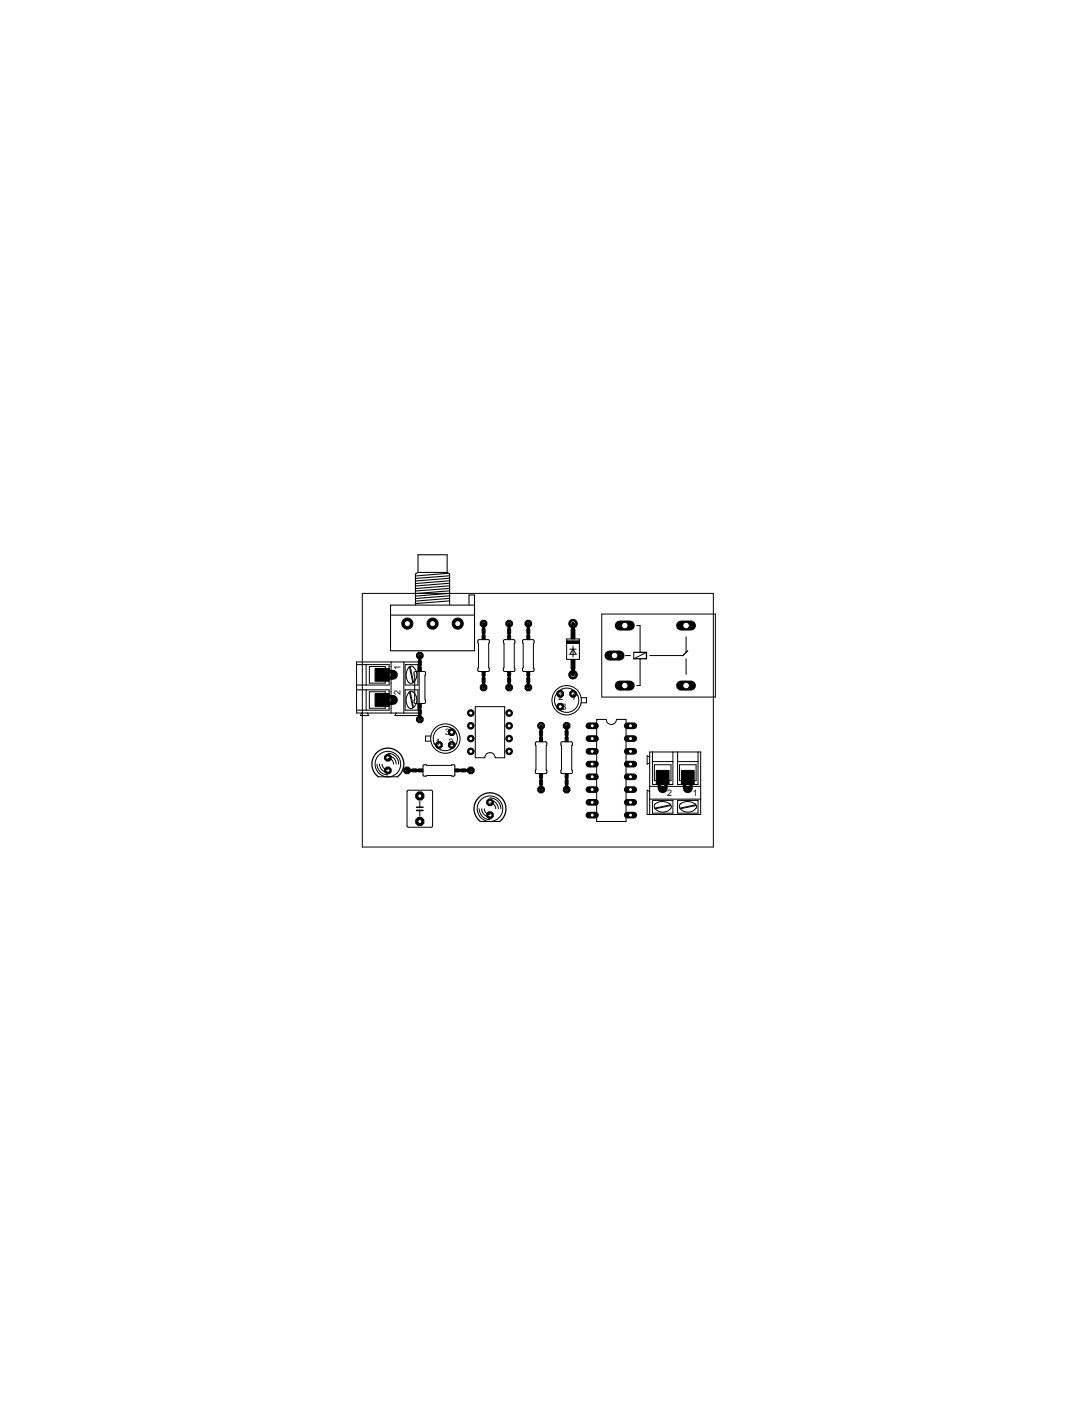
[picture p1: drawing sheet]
<svg xmlns="http://www.w3.org/2000/svg" width="216mm" height="279mm" viewBox="0 0 216 279" stroke-linecap="round" stroke-linejoin="round" font-family="sans-serif">
<defs><g id="words">
<g font-size="2">
<text x="79.6" y="133.2" transform="rotate(-90 79.6 133.2)">1</text>
<text x="79.6" y="138.3" transform="rotate(-90 79.6 138.3)">2</text>
<text x="111" y="139.3">2</text>
<text x="111.7" y="141.2">3</text>
<text x="113.6" y="139.3">1</text>
<text x="86.6" y="148.1">1</text>
<text x="88.5" y="146.2">3</text>
<text x="89.2" y="148.1">2</text>
<text x="132.7" y="158.3">2</text>
<text x="137.7" y="158.3">1</text>
</g>
</g></defs>
<path d="M76.1 134.2h2" fill="none" stroke="#000" stroke-width="2"/>
<circle cx="77.1" cy="134.2" r=".66" fill="#fff" stroke="#000" stroke-width=".2"/>
<path d="M76.1 139.2h2" fill="none" stroke="#000" stroke-width="2"/>
<circle cx="77.1" cy="139.2" r=".66" fill="#fff" stroke="#000" stroke-width=".2"/>
<circle cx="83.5" cy="143.1" r=".71" fill="#000" stroke="#000" stroke-width=".2"/>
<circle cx="83.5" cy="143.1" r=".4" fill="#fff" stroke="#000" stroke-width=".2"/>
<circle cx="83.5" cy="130.4" r=".71" fill="#000" stroke="#000" stroke-width=".2"/>
<circle cx="83.5" cy="130.4" r=".4" fill="#fff" stroke="#000" stroke-width=".2"/>
<circle cx="80.9" cy="153.2" r=".71" fill="#000" stroke="#000" stroke-width=".2"/>
<circle cx="80.9" cy="153.2" r=".4" fill="#fff" stroke="#000" stroke-width=".2"/>
<circle cx="93.6" cy="153.2" r=".71" fill="#000" stroke="#000" stroke-width=".2"/>
<circle cx="93.6" cy="153.2" r=".4" fill="#fff" stroke="#000" stroke-width=".2"/>
<circle cx="112.6" cy="144.3" r=".71" fill="#000" stroke="#000" stroke-width=".2"/>
<circle cx="112.6" cy="144.3" r=".4" fill="#fff" stroke="#000" stroke-width=".2"/>
<circle cx="112.6" cy="157" r=".71" fill="#000" stroke="#000" stroke-width=".2"/>
<circle cx="112.6" cy="157" r=".4" fill="#fff" stroke="#000" stroke-width=".2"/>
<circle cx="101.2" cy="136.7" r=".71" fill="#000" stroke="#000" stroke-width=".2"/>
<circle cx="101.2" cy="136.7" r=".4" fill="#fff" stroke="#000" stroke-width=".2"/>
<circle cx="101.2" cy="124" r=".71" fill="#000" stroke="#000" stroke-width=".2"/>
<circle cx="101.2" cy="124" r=".4" fill="#fff" stroke="#000" stroke-width=".2"/>
<circle cx="107.6" cy="157" r=".71" fill="#000" stroke="#000" stroke-width=".2"/>
<circle cx="107.6" cy="157" r=".4" fill="#fff" stroke="#000" stroke-width=".2"/>
<circle cx="107.6" cy="144.3" r=".71" fill="#000" stroke="#000" stroke-width=".2"/>
<circle cx="107.6" cy="144.3" r=".4" fill="#fff" stroke="#000" stroke-width=".2"/>
<circle cx="105" cy="124" r=".71" fill="#000" stroke="#000" stroke-width=".2"/>
<circle cx="105" cy="124" r=".4" fill="#fff" stroke="#000" stroke-width=".2"/>
<circle cx="105" cy="136.7" r=".71" fill="#000" stroke="#000" stroke-width=".2"/>
<circle cx="105" cy="136.7" r=".4" fill="#fff" stroke="#000" stroke-width=".2"/>
<circle cx="96.1" cy="136.7" r=".71" fill="#000" stroke="#000" stroke-width=".2"/>
<circle cx="96.1" cy="136.7" r=".4" fill="#fff" stroke="#000" stroke-width=".2"/>
<circle cx="96.1" cy="124" r=".71" fill="#000" stroke="#000" stroke-width=".2"/>
<circle cx="96.1" cy="124" r=".4" fill="#fff" stroke="#000" stroke-width=".2"/>
<circle cx="87.3" cy="148.1" r=".71" fill="#000" stroke="#000" stroke-width=".2"/>
<circle cx="87.3" cy="148.1" r=".4" fill="#fff" stroke="#000" stroke-width=".2"/>
<circle cx="89.8" cy="148.1" r=".71" fill="#000" stroke="#000" stroke-width=".2"/>
<circle cx="89.8" cy="148.1" r=".4" fill="#fff" stroke="#000" stroke-width=".2"/>
<circle cx="89.8" cy="145.6" r=".71" fill="#000" stroke="#000" stroke-width=".2"/>
<circle cx="89.8" cy="145.6" r=".4" fill="#fff" stroke="#000" stroke-width=".2"/>
<circle cx="113.9" cy="138" r=".71" fill="#000" stroke="#000" stroke-width=".2"/>
<circle cx="113.9" cy="138" r=".4" fill="#fff" stroke="#000" stroke-width=".2"/>
<circle cx="111.4" cy="138" r=".71" fill="#000" stroke="#000" stroke-width=".2"/>
<circle cx="111.4" cy="138" r=".4" fill="#fff" stroke="#000" stroke-width=".2"/>
<circle cx="111.4" cy="140.5" r=".71" fill="#000" stroke="#000" stroke-width=".2"/>
<circle cx="111.4" cy="140.5" r=".4" fill="#fff" stroke="#000" stroke-width=".2"/>
<circle cx="83.5" cy="158.3" r=".87" fill="#000" stroke="#000" stroke-width=".2"/>
<circle cx="83.5" cy="158.3" r=".4" fill="#fff" stroke="#000" stroke-width=".2"/>
<circle cx="83.5" cy="163.4" r=".87" fill="#000" stroke="#000" stroke-width=".2"/>
<circle cx="83.5" cy="163.4" r=".4" fill="#fff" stroke="#000" stroke-width=".2"/>
<circle cx="77.1" cy="150.7" r=".71" fill="#000" stroke="#000" stroke-width=".2"/>
<circle cx="77.1" cy="150.7" r=".4" fill="#fff" stroke="#000" stroke-width=".2"/>
<circle cx="77.1" cy="153.2" r=".71" fill="#000" stroke="#000" stroke-width=".2"/>
<circle cx="77.1" cy="153.2" r=".4" fill="#fff" stroke="#000" stroke-width=".2"/>
<circle cx="97.4" cy="159.6" r=".71" fill="#000" stroke="#000" stroke-width=".2"/>
<circle cx="97.4" cy="159.6" r=".4" fill="#fff" stroke="#000" stroke-width=".2"/>
<circle cx="97.4" cy="162.1" r=".71" fill="#000" stroke="#000" stroke-width=".2"/>
<circle cx="97.4" cy="162.1" r=".4" fill="#fff" stroke="#000" stroke-width=".2"/>
<circle cx="113.9" cy="134.2" r=".85" fill="#000" stroke="#000" stroke-width=".2"/>
<circle cx="113.9" cy="134.2" r=".55" fill="#fff" stroke="#000" stroke-width=".2"/>
<circle cx="113.9" cy="124" r=".85" fill="#000" stroke="#000" stroke-width=".2"/>
<circle cx="113.9" cy="124" r=".55" fill="#fff" stroke="#000" stroke-width=".2"/>
<circle cx="101.2" cy="149.4" r=".66" fill="#000" stroke="#000" stroke-width=".2"/>
<circle cx="101.2" cy="149.4" r=".4" fill="#fff" stroke="#000" stroke-width=".2"/>
<circle cx="101.2" cy="146.9" r=".66" fill="#000" stroke="#000" stroke-width=".2"/>
<circle cx="101.2" cy="146.9" r=".4" fill="#fff" stroke="#000" stroke-width=".2"/>
<circle cx="93.6" cy="146.9" r=".66" fill="#000" stroke="#000" stroke-width=".2"/>
<circle cx="93.6" cy="146.9" r=".4" fill="#fff" stroke="#000" stroke-width=".2"/>
<circle cx="93.6" cy="149.4" r=".66" fill="#000" stroke="#000" stroke-width=".2"/>
<circle cx="93.6" cy="149.4" r=".4" fill="#fff" stroke="#000" stroke-width=".2"/>
<circle cx="101.2" cy="144.3" r=".66" fill="#000" stroke="#000" stroke-width=".2"/>
<circle cx="101.2" cy="144.3" r=".4" fill="#fff" stroke="#000" stroke-width=".2"/>
<circle cx="101.2" cy="141.8" r=".66" fill="#000" stroke="#000" stroke-width=".2"/>
<circle cx="101.2" cy="141.8" r=".4" fill="#fff" stroke="#000" stroke-width=".2"/>
<circle cx="93.6" cy="144.3" r=".66" fill="#000" stroke="#000" stroke-width=".2"/>
<circle cx="93.6" cy="144.3" r=".4" fill="#fff" stroke="#000" stroke-width=".2"/>
<circle cx="93.6" cy="141.8" r=".66" fill="#000" stroke="#000" stroke-width=".2"/>
<circle cx="93.6" cy="141.8" r=".4" fill="#fff" stroke="#000" stroke-width=".2"/>
<path d="M117.1 144.3h1.3" fill="none" stroke="#000" stroke-width="1.3"/>
<circle cx="117.7" cy="144.3" r=".4" fill="#fff" stroke="#000" stroke-width=".2"/>
<path d="M117.1 146.9h1.3" fill="none" stroke="#000" stroke-width="1.3"/>
<circle cx="117.7" cy="146.9" r=".4" fill="#fff" stroke="#000" stroke-width=".2"/>
<path d="M117.1 159.6h1.3" fill="none" stroke="#000" stroke-width="1.3"/>
<circle cx="117.7" cy="159.6" r=".4" fill="#fff" stroke="#000" stroke-width=".2"/>
<path d="M117.1 162.1h1.3" fill="none" stroke="#000" stroke-width="1.3"/>
<circle cx="117.7" cy="162.1" r=".4" fill="#fff" stroke="#000" stroke-width=".2"/>
<path d="M117.1 149.4h1.3" fill="none" stroke="#000" stroke-width="1.3"/>
<circle cx="117.7" cy="149.4" r=".4" fill="#fff" stroke="#000" stroke-width=".2"/>
<path d="M117.1 152h1.3" fill="none" stroke="#000" stroke-width="1.3"/>
<circle cx="117.7" cy="152" r=".4" fill="#fff" stroke="#000" stroke-width=".2"/>
<path d="M117.1 157h1.3" fill="none" stroke="#000" stroke-width="1.3"/>
<circle cx="117.7" cy="157" r=".4" fill="#fff" stroke="#000" stroke-width=".2"/>
<path d="M117.1 154.5h1.3" fill="none" stroke="#000" stroke-width="1.3"/>
<circle cx="117.7" cy="154.5" r=".4" fill="#fff" stroke="#000" stroke-width=".2"/>
<path d="M124.7 162.1h1.3" fill="none" stroke="#000" stroke-width="1.3"/>
<circle cx="125.3" cy="162.1" r=".4" fill="#fff" stroke="#000" stroke-width=".2"/>
<path d="M124.7 159.6h1.3" fill="none" stroke="#000" stroke-width="1.3"/>
<circle cx="125.3" cy="159.6" r=".4" fill="#fff" stroke="#000" stroke-width=".2"/>
<path d="M124.7 157h1.3" fill="none" stroke="#000" stroke-width="1.3"/>
<circle cx="125.3" cy="157" r=".4" fill="#fff" stroke="#000" stroke-width=".2"/>
<path d="M124.7 154.5h1.3" fill="none" stroke="#000" stroke-width="1.3"/>
<circle cx="125.3" cy="154.5" r=".4" fill="#fff" stroke="#000" stroke-width=".2"/>
<path d="M124.7 152h1.3" fill="none" stroke="#000" stroke-width="1.3"/>
<circle cx="125.3" cy="152" r=".4" fill="#fff" stroke="#000" stroke-width=".2"/>
<path d="M124.7 149.4h1.3" fill="none" stroke="#000" stroke-width="1.3"/>
<circle cx="125.3" cy="149.4" r=".4" fill="#fff" stroke="#000" stroke-width=".2"/>
<path d="M124.7 146.9h1.3" fill="none" stroke="#000" stroke-width="1.3"/>
<circle cx="125.3" cy="146.9" r=".4" fill="#fff" stroke="#000" stroke-width=".2"/>
<path d="M124.7 144.3h1.3" fill="none" stroke="#000" stroke-width="1.3"/>
<circle cx="125.3" cy="144.3" r=".4" fill="#fff" stroke="#000" stroke-width=".2"/>
<path d="M121.2 130.4h2" fill="none" stroke="#000" stroke-width="2"/>
<circle cx="122.2" cy="130.4" r=".66" fill="#fff" stroke="#000" stroke-width=".2"/>
<path d="M123.2 136.3h2" fill="none" stroke="#000" stroke-width="2"/>
<circle cx="124.2" cy="136.3" r=".66" fill="#fff" stroke="#000" stroke-width=".2"/>
<path d="M123.2 124.4h2" fill="none" stroke="#000" stroke-width="2"/>
<circle cx="124.2" cy="124.4" r=".66" fill="#fff" stroke="#000" stroke-width=".2"/>
<path d="M135.4 124.4h2" fill="none" stroke="#000" stroke-width="2"/>
<circle cx="136.4" cy="124.4" r=".66" fill="#fff" stroke="#000" stroke-width=".2"/>
<path d="M135.4 136.3h2" fill="none" stroke="#000" stroke-width="2"/>
<circle cx="136.4" cy="136.3" r=".66" fill="#fff" stroke="#000" stroke-width=".2"/>
<circle cx="91" cy="124" r="1.1" fill="#000" stroke="#000" stroke-width=".2"/>
<circle cx="91" cy="124" r=".59" fill="#fff" stroke="#000" stroke-width=".2"/>
<circle cx="86" cy="124" r="1.1" fill="#000" stroke="#000" stroke-width=".2"/>
<circle cx="86" cy="124" r=".59" fill="#fff" stroke="#000" stroke-width=".2"/>
<circle cx="81" cy="124" r="1.1" fill="#000" stroke="#000" stroke-width=".2"/>
<circle cx="81" cy="124" r=".59" fill="#fff" stroke="#000" stroke-width=".2"/>
<path d="M136.7 154.8v1.9" fill="none" stroke="#000" stroke-width="2"/>
<circle cx="136.7" cy="155.7" r=".66" fill="#fff" stroke="#000" stroke-width=".2"/>
<path d="M131.7 154.8v1.9" fill="none" stroke="#000" stroke-width="2"/>
<circle cx="131.7" cy="155.7" r=".66" fill="#fff" stroke="#000" stroke-width=".2"/>
<g fill="none" stroke="#000" stroke-width=".2">
<path d="M72 118h69.8v50.4h-69.8zM70.9 137.2h6.5v4h-6.5M70.9 132.2h6.5v4h-6.5M72.8 132.2v4M72.8 137.2v4M76.6 137.9v-.3h-3.2v3.2h3.2v-.3M76.6 132.9v-.4h-3.2v3.3h3.2v-.3M77.7 131.6v10.2M80.3 131.6v10.2M80.5 137.2h2.6v4h-2.6zM80.5 132.2h2.6v4h-2.6zM81.3 137.7a2.45 2.45 0 0 0-.1 3"/>
<path d="M81.3 132.7a2.45 2.45 0 0 0-.1 3M81.4 137.7l.7 3.1M81.4 132.7l.7 3M81.6 137.6l.6 3M81.6 132.6l.6 3M82.1 137.6a2.08 2.08 0 0 1 .1 3.1M82.1 132.6a1.96 1.96 0 0 1-.3 3.3l-.6-.2M82.1 137.6a.56 .56 0 0 0-.9 .2M82.1 132.6a.56 .56 0 0 0-.9 .2M82.4 133.6l1.9-.1 .3 .2-.1 5.4 .1 .5-.2 .3h-1.8l-.3-.2v-.4l.1-.2zM95.1 127.3l1.9-.1 .3 .2-.1 5.4 .1 .5-.2 .2h-1.9l-.2-.1v-.5l.1-.1zM100.2 127.3l1.9-.1 .2 .2-.1 5.4 .2 .5-.2 .2h-1.9l-.2-.1v-.5l.1-.1z"/>
<path d="M104 127.3l1.9-.1 .3 .2-.2 5.4 .2 .5-.2 .2h-1.9l-.2-.1v-.5l.1-.1zM112.6 127.1h2.6v4h-2.6zM113.3 129.1h1.3M113.9 128.5v2.1M113.9 129.1l.7 1h-1.3zM115.5 138.7h1.1v1.1h-1.1M119.6 122.1h22.6v16.5h-22.6zM124.3 130.4h1M126 129.7v1.3l2.5-1.3M126.6 124.4h.7v5.3M127.3 131v5.3h-.7M129.2 130.4h6.6"/>
<path d="M136.4 126.6v3.1M136.4 131v3.1M71.9 141.8l-.3 .5h1.7l-.3-.5M75 152a2.15 2.15 0 0 0 2.1 2.1M75.5 152a1.63 1.63 0 0 0 1.6 1.6M76 152l.1 .4 .3 .4 .7 .3M77.1 150.8l.7 .2 .3 .4 .2 .6M77.1 150.3a1.63 1.63 0 0 1 1.7 1.7M77.1 149.8a2.14 2.14 0 0 1 2.2 2.2M78.8 141.8l-.3 .5h4.8v-10.7h-12.4v10.2h12.4M81 157.2l4.7-.1 .3 .2-.1 7.1h-4.9zM81.2 140.7l.6 .2 .3-.2"/>
<path d="M83.5 159.3v1.2M84.2 152.1l5.5 .1 .6-.1 .1 .1v2l-.1 .1-.6-.1h-4.8l-.7 .1-.1-.2zM85.7 146.4h-1.1v1h1.1M94.5 140.5h5.8v10.2h-1.9a1.02 1.02 0 0 0-1-1 1.02 1.02 0 0 0-1 1h-1.9zM97.4 159.7l.7 .2 .3 .4 .2 .5M97.4 159.2a1.66 1.66 0 0 1 1.7 1.6M97.4 158.7a2.15 2.15 0 0 1 2.2 2.1M106.5 147.6l2-.1 .2 .2-.1 5.4 .1 .5-.1 .2h-2l-.2-.1v-.5l.2-.1zM111.6 147.6l1.9-.1 .3 .2-.1 5.4 .1 .5-.2 .2h-1.9l-.2-.1v-.5l.1-.1zM118.6 143.1h1.9a1.02 1.02 0 0 0 1 1 1.02 1.02 0 0 0 1.1-1h1.9v20.3h-5.9zM129.2 157.4l-.5-.3v4.9h10.6v-12.5h-10.1v12.5M129.2 150.6l-.5-.3v1.7l.5-.3"/>
<path d="M129.2 158.9h10.1M129.2 156.4h10.1M129.7 149.5v6.5h4.1v-6.5M129.7 159.2h4.1v2.5h-4.1zM129.7 151.4h4.1M130.2 159.9a2.48 2.48 0 0 1 3 0M130.3 159.8l-.2 .4a1.62 1.62 0 0 0 2.3 1.2l1-.6M130.5 155.2h-.4v-3.1h3.3v3.1h-.4M133.2 159.9l.1 .1a.56 .56 0 0 1 0 .8M134.7 149.5v6.5h4.1v-6.5M134.7 159.2h4.1v2.5h-4.1zM134.7 151.4h4.1"/>
<path d="M135.2 159.9a2.45 2.45 0 0 1 3 0M135.3 159.8l-.2 .4a1.65 1.65 0 0 0 2.3 1.2l1-.6M135.5 155.2h-.4v-3.1h3.3v3.1h-.4M138.2 159.9a.61 .61 0 0 1 .1 .9M83.5 161.2v1.1M95.2 160.8a2.15 2.15 0 0 0 2.2 2.2M95.8 160.8a1.66 1.66 0 0 0 1.6 1.7M96.3 160.8l.2 .7 .4 .4 .5 .1M133.2 160.1l-3 .6M133.4 160.2l-3.1 .6M138.2 160.1l-3 .6M138.4 160.2l-3.1 .6"/>
<circle cx="112.6" cy="139.3" r="2.41"/>
<circle cx="112.6" cy="139.3" r="2.92"/>
<circle cx="77.1" cy="152" r="2.54"/>
<circle cx="88.5" cy="146.9" r="2.41"/>
<circle cx="88.5" cy="146.9" r="2.92"/>
<circle cx="97.4" cy="160.8" r="2.54"/>
</g>
<g fill="none" stroke="#000" stroke-width=".61">
<path d="M83.5 130.4v1M83.5 132.3v.4M96.1 124v1M96.1 125.9v.4M96.1 134.4v.4M96.1 135.7v1M101.2 124v1M101.2 125.9v.4M101.2 134.4v.4M101.2 135.7v1M105 124v1M105 125.9v.4"/>
<path d="M105 134.4v.4M105 135.7v1M80.9 153.2h1M82.8 153.2h.4M83.5 140.8v.4M83.5 142v1.1M91.3 153.2h.4M92.6 153.2h1M107.6 144.3v1.1M107.6 146.2v.4M107.6 154.7v.4M107.6 156v1"/>
<path d="M112.6 144.3v1.1M112.6 146.2v.4M112.6 154.7v.4M112.6 156v1"/>
</g>
<g fill="#000" stroke="#000" stroke-width=".2">
<path d="M74.6 132.9h2.8v2.6h-2.8zM74.6 137.9h2.8v2.6h-2.8zM83.2 132.7h.6v.8h-.6zM83.2 139.9h.6v.8h-.6zM83.2 131.4h.6v.9h-.6zM95.8 126.3h.6v.9h-.6zM95.8 133.5h.6v.9h-.6zM95.8 125.1h.6v.8h-.6zM95.8 134.8h.6v.9h-.6zM100.9 126.3h.6v.9h-.6zM100.9 133.5h.6v.9h-.6zM100.9 125.1h.6v.8h-.6z"/>
<path d="M100.9 134.8h.6v.9h-.6zM104.7 133.5h.6v.9h-.6zM104.7 126.3h.6v.9h-.6zM104.7 134.8h.6v.9h-.6zM104.7 125.1h.6v.8h-.6zM112.6 127.4h2.6v.6h-2.6zM113.5 131.1h.8v1.9h-.8zM113.5 125.2h.8v1.9h-.8zM82 152.9h.8v.6h-.8zM83.2 141.2h.6v.8h-.6zM83.2 152.9h.9v.6h-.9zM90.4 152.9h.9v.6h-.9z"/>
<path d="M91.7 152.9h.9v.6h-.9zM107.3 146.6h.6v.9h-.6zM107.3 153.9h.6v.8h-.6zM107.3 145.4h.6v.8h-.6zM107.3 155.1h.6v.9h-.6zM112.4 153.9h.5v.8h-.5zM112.4 146.6h.5v.9h-.5zM112.4 155.1h.5v.9h-.5zM112.4 145.4h.5v.8h-.5zM130.5 153.2h2.5v2.8h-2.5zM135.5 153.2h2.5v2.8h-2.5z"/>
</g>
<path d="M82.8 160.5h1.3M82.8 161.2h1.3" fill="none" stroke="#000" stroke-width=".32"/>
<g fill="none" stroke="#000" stroke-width=".21">
<path d="M83.1 113.8v-3.5h5.8v3.5M83.1 113.8l-.5 .3v6.1M83.1 113.8h5.8M88.9 113.8l.5 .3v6.1M89.1 114l-6.4 .5M89.3 114.5l-6.6 .5M89.3 115l-6.6 .5M89.3 115.5l-6.6 .5M89.3 116l-6.6 .5M89.3 116.5l-6.6 .5M89.3 117l-6.6 .5M89.3 117.5l-6.6 .5"/>
<path d="M89.3 118l-6.6 .5M89.3 118.5l-6.6 .5M89.3 119l-6.6 .5M89.3 119.5l-6.6 .5M77.6 122.3h16.7M93.2 120.2v-1.9h1.1v11.1h-16.7v-9.1h16.7M75.2 154.5h3.8M95.5 163.4h3.8"/>
</g>
<path d="M126 129.7h2.5v1.3h-2.5M136.7 129.4l-.9 1M75.2 154.5a3.2 3.2 0 0 1-.4-4.7 3.2 3.2 0 0 1 4.7 0 3.2 3.2 0 0 1-.5 4.7M95.5 163.4a3.2 3.2 0 0 1-.4-4.7 3.2 3.2 0 0 1 4.7 0 3.2 3.2 0 0 1-.5 4.7" fill="none" stroke="#000" stroke-width=".25"/>
<path d="M113.9 124v1M113.9 133.2v1" fill="none" stroke="#000" stroke-width=".76"/>
<use href="#words"/>
</svg>
